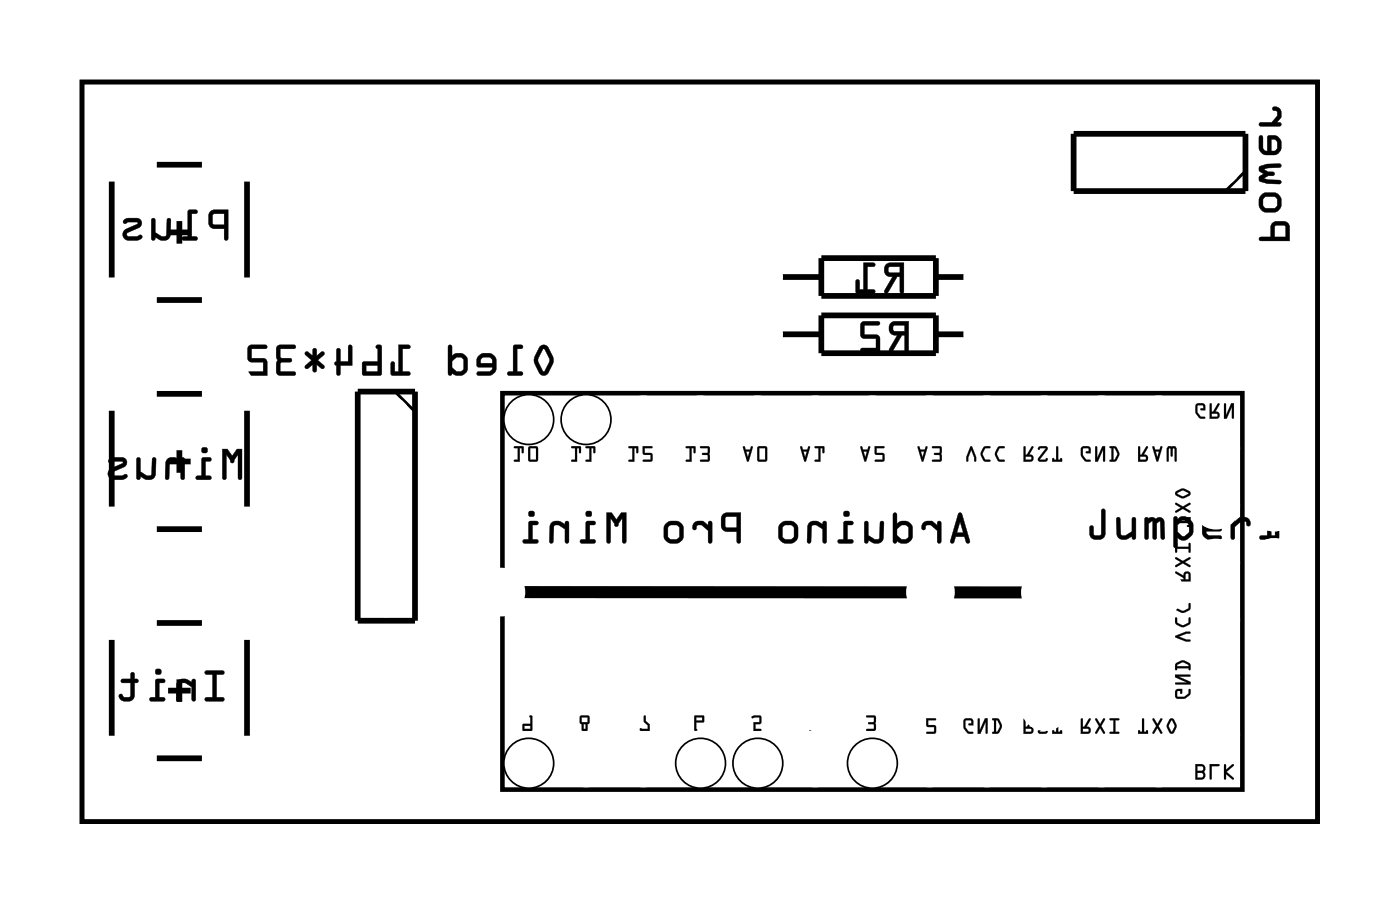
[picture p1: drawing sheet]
<svg xmlns="http://www.w3.org/2000/svg" width="62mm" height="40mm" viewBox="0 0 62 40" stroke-linecap="round" stroke-linejoin="round" font-family="sans-serif">
<path d="M3.6 3.6h54.8v32.8h-54.8zM22.3 17.4h32.8v17.6h-32.8z" fill="none" stroke="#000" stroke-width=".2"/>
<g fill="#000">
<path d="M28.6 31.7v.3l.2 .1v.3h-.4v-.1h.3v-.1l-.1-.2zM33.3 31.8h.5l-.1 .3h-.2v.2h.2v.1h-.3v-.4h.3v-.2h-.3zM35.9 31.9h.3v-.2v.6v-.3h-.2v.4h-.1zM38.4 31.7l.4 .1v.6h-.4l.4-.1-.1-.2h-.2l.2-.1 .1-.2h-.4zM41.1 31.8l.4 .1h-.3v.2l.3 .1v.3h-.4l.3-.1v-.2h-.3z"/>
<path d="M9.3 9.4l-.1 .2 .1 .4 .1 .1h.5v.5l.2 .1v-1.4zM9.5 9.5h.4v.5l-.4-.1zM8.4 9.3l-.1 1.2h-.2v.1l.6 .1v-.2h-.2v-1h.2l.1-.1zM6.7 9.7v.9h.2v-.1a.38 .38 0 0 0 .4 .2 .38 .38 0 0 0 .3-.3v-.7h-.2v.7l-.1 .1-.4-.2v-.6zM5.5 9.8a.12 .12 0 0 0 .1 .1 .12 .12 0 0 0 .1-.1l.4 .1-.5 .2a.27 .27 0 0 0-.2 .4 .27 .27 0 0 0 .3 .2l.6-.1v-.2l-.2 .1-.5-.1 .1-.1 .5-.2a.22 .22 0 0 0 .1-.3 .22 .22 0 0 0-.2-.1h-.4z"/>
<path d="M9.3 9.4l-.1 .2 .1 .4 .1 .1h.5v.5a.1 .1 0 0 0 .1 .1 .1 .1 0 0 0 .1-.1v-1.3h-.6zM9.3 9.4l.8-.1v1.3h-.1v-.5h-.6l-.1-.1zM9.5 9.5h.4v.5l-.4-.1zM9.4 9.5v.4l.6 .1v-.5zM8.3 9.3v1.2h-.1a.1 .1 0 0 0-.1 .1 .1 .1 0 0 0 .1 .1h.5a.1 .1 0 0 0 .1-.1 .1 .1 0 0 0-.1-.1h-.2v-1h.2a.1 .1 0 0 0 .1-.1 .1 .1 0 0 0-.1-.1zM8.4 9.3l.3 .1v.1h-.2v1h.2v.1h-.6v-.1h.2zM6.7 9.7v.9a.1 .1 0 0 0 .1 .1 .11 .11 0 0 0 .1-.2 .39 .39 0 0 0 .7-.1v-.6a.09 .09 0 0 0-.1-.1 .09 .09 0 0 0-.1 .1v.6l-.2 .1-.3-.2v-.6zM6.7 9.7h.2v.6l.4 .2 .1-.1v-.7h.1l.1 .7a.32 .32 0 0 1-.5 .2l-.2-.1-.1 .1h-.1zM5.5 9.8a.12 .12 0 0 0 0 .1 .12 .12 0 0 0 .2 0h.4l-.5 .2a.28 .28 0 0 0-.2 .4 .28 .28 0 0 0 .3 .2l.6-.1a.12 .12 0 0 0-.1-.2 .12 .12 0 0 0-.1 .1h-.4l-.1-.1 .7-.4v-.2l-.1-.1a.71 .71 0 0 0-.7 .1zM5.5 9.8l.2-.1h.4a.22 .22 0 0 1 .2 .2 .22 .22 0 0 1-.1 .2l-.5 .2-.1 .1 .5 .1 .2-.1v.2l-.3 .1-.4-.1-.1-.1v-.2l.6-.4-.4-.1a.11 .11 0 0 1-.2 .1 .09 .09 0 0 1 0-.1z"/>
<path d="M22.8 19.8v.1h.2v.5h-.2l.3 .1v-.6l.1 .2v-.3zM22.8 19.8h.4v.3l-.1-.2h-.1l.1 .6-.3-.1h.2v-.5zM23.4 19.8v.6l.4 .1 .1-.7zM23.5 19.8h.4l-.1 .7-.4-.1zM23.5 19.9h.3v.5h-.3zM23.5 19.9v.5h.3v-.5z"/>
<path d="M22.8 19.8l.2 .1v.5h-.2l.3 .1v-.6l.1 .2v-.3zM23.4 19.8v.6l.4 .1 .1-.7zM23.5 19.9h.3v.5h-.3z"/>
<path d="M23.9 15.4l-.2 .6 .2 .5a.23 .23 0 0 0 .4 0l.2-.6-.2-.5-.2-.1zM24.1 15.5l.3 .5-.3 .5-.2-.5zM22.8 15.3v1.2h-.2l-.1 .1h.6l.1-.1h-.3v-1h.2l.1-.2zM21.2 15.8l-.1 .2 .1 .3h.6l-.1 .2h-.5v.1h.6l.2-.3v-.5l-.3-.1h-.3zM21.4 15.9l.3-.1 .1 .3h-.5zM19.9 15.3v1.3h.1v-.1l.2 .1h.3l.2-.2v-.6l-.3-.1-.4 .1v-.5zM20.1 16l.2-.2 .2 .1v.5l-.2 .1-.2-.2zM17.7 15.3v1.2h-.2v-.4l-.1-.1-.1 .6h.8v-.1h-.2v-1h.2l.1-.2zM16.7 15.3l.1 .7-.7 .1v.5h.8v-1.2v-.1zM16.2 16.2h.6v.3h-.6zM14.9 15.5v.5l-.1 .1 .2 .6 .1-.1v-.4h.5v-.8v-.1h-.2v.7h-.3v-.5zM13.5 15.6v.1l.3 .3-.3 .2v.1l.1 .1 .3-.2v.3h.1v-.3l.3 .2 .1-.1v-.1l-.3-.2 .3-.3v-.1h-.1l-.3 .2v-.3v-.1l-.1 .1v.3l-.3-.2zM12.3 15.3v1.2l.1 .2 .7-.1v-.1h-.7l.1-.4h.4v-.1v-.1h-.4l-.1-.4h.6l.1-.2zM11 15.3v.6l.2 .2h.5v.4h-.6l-.1 .1 .8 .1v-.8h-.6v-.4h.6v-.2z"/>
<path d="M23.9 15.4l-.2 .6 .2 .5a.24 .24 0 0 0 .4 0l.2-.4v-.2l-.2-.5-.2-.1zM24 15.4a.23 .23 0 0 1 .3 0l.2 .6-.2 .5a.24 .24 0 0 1-.4 0l-.2-.5zM24.1 15.5l.3 .5-.3 .5-.2-.5zM24.1 15.5l-.3 .5 .3 .5 .3-.5-.2-.5zM22.8 15.3v1.2h-.2a.1 .1 0 0 0-.1 .1 .1 .1 0 0 0 .1 .1h.5a.1 .1 0 0 0 .1-.1 .1 .1 0 0 0-.1-.1h-.2v-1h.2a.1 .1 0 0 0 .1-.1 .1 .1 0 0 0-.1-.1zM22.8 15.3h.4l-.1 .2h-.2v1h.3l-.1 .1h-.6l.1-.1h.2zM21.2 15.8l-.1 .2 .1 .3h.6l-.1 .2h-.5a.1 .1 0 0 0-.1 .1 .1 .1 0 0 0 .1 .1h.5l.2-.1 .1-.1v-.5l-.2-.3h-.4zM21.2 15.8l.2-.1h.3l.2 .1 .1 .5-.2 .3h-.6v-.1h.5l.1-.2-.6-.1-.1-.2zM21.4 15.9h.3l.1 .2h-.5zM21.4 15.9l-.1 .2h.5l-.1-.3zM19.9 15.3v1.3a.1 .1 0 0 0 .1 .1 .1 .1 0 0 0 0-.2l.3 .2 .3-.2 .1-.2v-.4l-.3-.2-.4 .1v-.5zM19.9 15.3h.1v.5l.4-.1 .3 .1v.6l-.2 .2h-.3l-.2-.1v.1h-.1zM20.1 16l.2-.1h.2v.5l-.3 .1-.1-.2zM20.1 16v.3l.2 .2 .2-.1v-.5l-.3-.1zM17.7 15.3v1.2h-.2v-.4a.1 .1 0 0 0-.1-.1 .1 .1 0 0 0-.1 .1v.5l.8 .1a.1 .1 0 0 0 .1-.1 .1 .1 0 0 0-.1-.1h-.2v-1h.2a.1 .1 0 0 0 .1-.1 .1 .1 0 0 0-.1-.1zM17.7 15.3h.5l-.1 .2h-.3v1h.3v.1h-.8l.1-.6 .1 .1v.4h.2zM16.7 15.3l.1 .7-.7 .1v.6l.8-.1v-1.2v-.1zM16.7 15.3l.2 .1v1.2h-.8v-.5l.7-.1zM16.2 16.2h.6v.3h-.6zM16.2 16.2v.3h.6v-.3zM14.9 15.5v.5a.09 .09 0 0 0-.1 .1 .09 .09 0 0 0 .1 .1v.4a.1 .1 0 0 0 .1 .1 .1 .1 0 0 0 .1-.1v-.4h.5v-.8a.1 .1 0 0 0-.1-.1 .1 .1 0 0 0-.1 .1v.6h-.3v-.5zM15 15.5h.1v.5h.4v-.7h.1v.1v.8h-.5v.4h-.1l-.2-.5 .1-.1zM13.5 15.6v.1l.3 .3-.3 .2a.09 .09 0 0 0 0 .1 .1 .1 0 0 0 .2 0l.2-.1v.2a.1 .1 0 0 0 .1 .1 .1 .1 0 0 0 .1-.1l-.1-.2 .2 .1a.1 .1 0 0 0 .2 0 .1 .1 0 0 0 0-.1l-.3-.2 .3-.3a.09 .09 0 0 0 0-.1 .1 .1 0 0 0-.2 0l-.2 .2 .1-.3a.1 .1 0 0 0-.1-.1 .1 .1 0 0 0-.1 .1v.3l-.3-.2zM13.6 15.6l.3 .2v-.3h.1v.3l.4-.2v.1l-.3 .3 .3 .2v.1l-.4-.2v.4l-.1-.1v-.3l-.3 .2v-.1l.2-.2-.2-.3zM12.3 15.3v1.2l.1 .2h.6a.1 .1 0 0 0 .1-.1 .1 .1 0 0 0-.1-.1h-.6l.1-.4h.4a.1 .1 0 0 0 .1-.1 .1 .1 0 0 0-.1-.1h-.4l-.1-.4h.6a.1 .1 0 0 0 .1-.1 .1 .1 0 0 0-.1-.1zM12.3 15.3h.8l-.1 .2h-.6v.4h.5v.1l-.5 .1v.4h.7v.1h-.7l-.1-.1zM11 15.3v.7l.7 .1v.4h-.6a.1 .1 0 0 0-.1 .1 .1 .1 0 0 0 .1 .1h.8l-.1-.8h-.6v-.4h.6a.1 .1 0 0 0 .1-.1 .1 .1 0 0 0-.1-.1zM11 15.3h.8v.2h-.7v.4h.7v.8l-.8-.1 .1-.1h.6v-.4h-.5l-.2-.2z"/>
<path d="M25.3 19.8l.1 .1h.1v.5h-.2l.3 .1v-.6h.1v.2l.1-.3zM25.3 19.8h.5l-.1 .3v-.2h-.1v.6l-.3-.1h.2v-.5zM26 19.8v.1h.1v.5h-.1l.2 .1v-.6h.1l.1 .2v-.3zM26 19.8h.4v.3l-.1-.2h-.1v.6l-.2-.1h.1v-.5z"/>
<path d="M25.3 19.8l.2 .1v.5h-.2l.3 .1v-.6h.1v.2l.1-.3zM26 19.8l.1 .1v.5h-.1l.2 .1v-.6h.1l.1 .2v-.3z"/>
<path d="M27.9 19.8v.1h.1v.5h-.1l.2 .1v-.6h.1l.1 .2v-.3zM27.9 19.8h.4v.3l-.1-.2h-.1v.6l-.2-.1h.1v-.5zM28.5 19.8v.3l.4 .1v.2h-.4l.4 .1v-.4h-.3v-.2l.3-.1zM28.5 19.8h.4l-.3 .1v.2h.3v.4l-.4-.1h.4v-.2l-.4-.1z"/>
<path d="M27.9 19.8l.1 .1v.5h-.1l.2 .1v-.6h.1l.1 .2v-.3zM28.5 19.8v.3l.4 .1v.2h-.4l.4 .1v-.4h-.3v-.2l.3-.1z"/>
<path d="M30.4 19.8v.1h.2v.5h-.2l.3 .1v-.6h.1v.2v-.3zM30.4 19.8h.4v.3v-.2h-.1v.6l-.3-.1h.2v-.5zM31.1 19.8v.1h.3v.2h-.3l.3 .1v.2h-.4l.4 .1 .1-.7zM31.1 19.8h.4l-.1 .7-.3-.1h.3v-.2l-.3-.1h.3v-.2h-.3z"/>
<path d="M30.4 19.8l.2 .1v.5h-.2l.3 .1v-.6h.1v.2v-.3zM31.1 19.8v.1h.3v.2h-.3l.3 .1v.2h-.4l.4 .1 .1-.7z"/>
<path d="M33 19.8l.2 .7 .2-.7h-.1v.1h-.2zM33 19.8l.1 .1h.2v-.1h.1l-.2 .7zM33.1 20h.1v.3zM33.1 20l.1 .3v-.3zM33.6 19.8v.6l.4 .1v-.7zM33.6 19.8h.4v.7l-.4-.1zM33.7 19.9h.2v.5h-.2zM33.7 19.9v.5h.2v-.5z"/>
<path d="M33 19.8l.2 .7 .2-.7h-.1v.1h-.2zM33.1 20h.1v.3zM33.6 19.8v.6l.4 .1v-.7zM33.7 19.9h.2v.5h-.2z"/>
<path d="M35.5 19.8l.2 .7 .2-.7-.1 .1h-.2zM35.5 19.8l.1 .1h.2l.1-.1-.2 .7zM35.6 20h.2l-.1 .3zM35.6 20l.1 .3 .1-.3zM36.1 19.8v.1h.2v.5h-.2l.3 .1v-.6h.1v.2l.1-.3zM36.1 19.8h.5l-.1 .3v-.2h-.1v.6l-.3-.1h.2v-.5z"/>
<path d="M35.5 19.8l.2 .7 .2-.7-.1 .1h-.2zM35.6 20h.2l-.1 .3zM36.1 19.8l.2 .1v.5h-.2l.3 .1v-.6h.1v.2l.1-.3z"/>
<path d="M38.2 19.8l.2 .7 .2-.7h-.1v.1h-.2zM38.2 19.8l.1 .1h.2v-.1h.1l-.2 .7zM38.3 20h.1v.3zM38.3 20l.1 .3 .1-.3zM38.8 19.8v.3l.3 .1v.2h-.3l.4 .1v-.4h-.3v-.2l.3-.1zM38.8 19.8h.4l-.3 .1v.2h.3v.4l-.4-.1h.3v-.2l-.3-.1z"/>
<path d="M38.2 19.8l.2 .7 .2-.7h-.1v.1h-.2zM38.3 20h.1v.3zM38.8 19.8v.3l.3 .1v.2h-.3l.4 .1v-.4h-.3v-.2l.3-.1z"/>
<path d="M39.3 11.7a.32 .32 0 0 0-.1 .4 .32 .32 0 0 0 .4 .2l-.4 .7h.1l.5-.7h.1v.6l.1 .1 .1-1.3zM39.4 11.9l.5-.1v.3h-.5zM38.3 11.7v1.1h-.2v-.4h-.1v.6h.8v-.2h-.3v-1h.3v-.1z"/>
<path d="M39.3 11.7a.32 .32 0 0 0-.1 .4 .32 .32 0 0 0 .4 .2l-.4 .6a.1 .1 0 0 0 .1 .1 .1 .1 0 0 0 .1 0l.4-.7h.1v.6a.1 .1 0 0 0 .1 .1 .1 .1 0 0 0 .1-.1v-1.3h-.6zM39.3 11.7h.8l-.1 1.3-.1-.1v-.6h-.1l-.4 .7h-.2l.4-.7a.31 .31 0 0 1-.4-.2 .31 .31 0 0 1 .1-.4zM39.4 11.9l.5-.1v.3h-.4zM39.4 11.8v.3h.5v-.3zM38.3 11.6v1.2h-.2v-.3a.1 .1 0 0 0-.1-.1 .1 .1 0 0 0-.1 .1l.1 .5h.7a.1 .1 0 0 0 .1-.1 .1 .1 0 0 0-.1-.1h-.2v-1h.2a.1 .1 0 0 0 .1-.1 .1 .1 0 0 0-.1-.1zM38.3 11.7h.5v.1h-.3v1l.3 .1v.1h-.8v-.6h.1v.4h.2z"/>
<path d="M39.5 14.3a.32 .32 0 0 0-.1 .4 .32 .32 0 0 0 .4 .2l-.4 .7h.2l.4-.7h.1v.6l.1 .1 .1-1.4zM39.6 14.4h.5v.3h-.4zM38.2 14.3v.6l.1 .1h.6v.4h-.7v.2h.8v-.7l-.7-.1v-.4h.6l.1-.1z"/>
<path d="M39.5 14.3a.32 .32 0 0 0-.1 .4 .32 .32 0 0 0 .4 .2l-.4 .6a.1 .1 0 0 0 .1 .1 .1 .1 0 0 0 .1 0l.4-.7h.1v.6a.1 .1 0 0 0 .1 .1 .1 .1 0 0 0 .1-.1v-1.3h-.6zM39.5 14.3l.8-.1-.1 1.4-.1-.1v-.6h-.1l-.4 .7-.2-.1 .4-.6a.31 .31 0 0 1-.3-.2 .31 .31 0 0 1 0-.4zM39.6 14.5l.5-.1v.3h-.4zM39.6 14.4l.1 .3h.4v-.3zM38.2 14.3v.7h.7v.4h-.7a.1 .1 0 0 0-.1 .1 .1 .1 0 0 0 .1 .1h.8v-.7l-.7-.1v-.4h.6a.1 .1 0 0 0 .1-.1 .1 .1 0 0 0-.1-.1zM38.2 14.3h.8l-.1 .1h-.6v.4l.7 .1v.7l-.8-.1v-.1h.7v-.4h-.6l-.1-.1z"/>
<path d="M40.7 19.8l.2 .7 .2-.7-.1 .1h-.2zM40.7 19.8l.1 .1h.2l.1-.1-.2 .7zM40.8 20h.2l-.1 .3zM40.8 20l.1 .3 .1-.3zM41.3 19.8l.1 .1h.3v.2h-.3l.3 .1v.2h-.4l.4 .1 .1-.7zM41.3 19.8h.5l-.1 .7-.4-.1h.4v-.2l-.3-.1h.3v-.2h-.3z"/>
<path d="M40.7 19.8l.2 .7 .2-.7-.1 .1h-.2zM40.8 20h.2l-.1 .3zM41.3 19.8l.1 .1h.3v.2h-.3l.3 .1v.2h-.4l.4 .1 .1-.7z"/>
<path d="M45.4 19.8v.7h.3a.16 .16 0 0 0 .1-.2 .16 .16 0 0 0-.2-.1l.2-.4-.3 .4v-.4zM45.4 19.8h.1v.4l.3-.4-.2 .4a.16 .16 0 0 1 .2 .1 .16 .16 0 0 1-.1 .2h-.3zM45.5 20.2l.2 .1v.1h-.2zM45.5 20.2v.2h.2v-.2zM46.1 19.8v.1h.3l-.4 .5 .4 .1v-.2l-.3 .1 .4-.6zM46.1 19.8h.4l-.4 .6 .3-.1v.2l-.4-.1 .4-.5h-.3zM46.8 19.8v.6l-.1-.1v.2h.4v-.2l-.2 .1v-.6zM46.9 19.8v.6l.2-.1v.2h-.4v-.2l.1 .1z"/>
<path d="M45.4 19.8v.7h.3a.16 .16 0 0 0 .1-.2 .16 .16 0 0 0-.2-.1l.2-.4-.3 .4v-.4zM45.5 20.2l.2 .1v.1h-.2zM46.1 19.8v.1h.3l-.4 .5 .4 .1v-.2l-.3 .1 .4-.6zM46.9 19.8l-.1 .6-.1-.1v.2h.4v-.2l-.2 .1v-.6z"/>
<path d="M48 19.8v.5l.1 .2h.2l.1-.1h-.2l-.2-.2v-.3h.3v.1l-.1 .1h.2v-.2l-.2-.1zM48 19.8h.2l.2 .1v.2h-.2l.1-.1v-.1h-.3v.3l.3 .3h-.2l-.1-.2zM48.6 19.8v.7h.1l.2-.6v.5l.1 .1v-.7h-.1l-.2 .5v-.5zM48.6 19.8h.1v.5l.2-.5h.1v.7l-.1-.6-.2 .6h-.1zM49.2 19.8l.1 .1v.5h-.1l.3 .1 .1-.4-.1-.3zM49.2 19.8h.3l.1 .2v.2l-.2 .3-.2-.1h.1v-.5zM49.4 19.9l.1 .2-.1 .3zM49.4 19.9v.5l.2-.3z"/>
<path d="M48 19.8l-.1 .1a.43 .43 0 0 0 .4 .6l.1-.1h-.2l-.2-.2v-.3h.3v.1l-.1 .1h.2v-.2l-.2-.1zM48.6 19.8v.7h.1l.2-.6 .1 .6v-.7h-.1l-.2 .5v-.5zM49.2 19.8l.1 .1v.5h-.1l.3 .1a.4 .4 0 0 0 0-.6zM49.4 19.9l.2 .2-.2 .3z"/>
<path d="M50.5 19.8v.7h.3a.16 .16 0 0 0 .1-.2 .16 .16 0 0 0-.2-.1l.2-.4h-.1l-.2 .4v-.4zM50.5 19.8h.1v.4l.3-.4-.2 .4a.16 .16 0 0 1 .2 .1 .16 .16 0 0 1-.1 .2h-.3zM50.6 20.2l.2 .1v.1h-.2zM50.6 20.2v.2h.2v-.2zM51.1 19.8l.2 .7 .2-.7-.1 .1h-.2zM51.1 19.8l.1 .1h.2l.1-.1-.2 .7zM51.3 20h.1l-.1 .3zM51.3 20v.3l.1-.3zM51.8 19.8l-.1 .6h.1v-.5h.1l.1 .4 .1-.4v.5l.1 .1v-.6l-.1-.1zM51.8 19.8h.3l.1 .1v.6l-.1-.6-.1 .3-.1-.3h-.1v.5z"/>
<path d="M50.5 19.8v.7h.3a.16 .16 0 0 0 .1-.2 .16 .16 0 0 0-.2-.1l.2-.4h-.1l-.2 .4v-.4zM50.6 20.2l.2 .1v.1h-.2zM51.1 19.8l.2 .7 .2-.7-.1 .1h-.2zM51.3 20h.1l-.1 .3zM51.8 19.8l-.1 .6h.1v-.5h.1l.1 .3 .1-.3 .1 .6v-.6l-.1-.1z"/>
<path d="M53 17.9v.5l.2 .2h.2v-.1h-.1l-.2-.2v-.3h.2l.1 .1-.2 .1h.3l-.1-.2-.1-.1zM53.1 17.9h.2l.1 .1 .1 .2h-.3l.2-.1-.1-.1h-.2v.3l.3 .3h-.2l-.1-.2zM53.7 17.9l-.1 .7h.4a.16 .16 0 0 0 .1-.2 .16 .16 0 0 0-.2-.1l.2-.4h-.1l-.3 .4v-.4zM53.7 17.9v.4l.4-.4-.2 .4a.16 .16 0 0 1 .2 .1 .16 .16 0 0 1-.1 .2h-.4zM53.7 18.3h.3v.1l-.3 .1zM53.7 18.3v.2h.3v-.2zM54.3 17.9v.7h.1l.2-.6v.5l.1 .1v-.7h-.1l-.2 .5v-.5zM54.3 17.9h.1v.5l.2-.5h.1v.7l-.1-.6-.2 .6h-.1z"/>
<path d="M53.1 17.9l-.1 .1a.43 .43 0 0 0 .4 .6v-.1h-.1l-.2-.2v-.3h.2l.1 .1-.2 .1h.3l-.1-.2-.1-.1zM53.7 17.9l-.1 .7h.4a.16 .16 0 0 0 .1-.2 .16 .16 0 0 0-.2-.1l.2-.4h-.1l-.3 .4v-.4zM53.7 18.3h.3v.1l-.3 .1zM54.3 17.9v.7h.1l.2-.6 .1 .6v-.7h-.1l-.2 .5v-.5z"/>
<path d="M56.4 9.9v.6h-.5v.2h1.3l-.1-.8-.2-.1zM56.6 10h.4v.5h-.5zM55.8 9a.5 .5 0 0 0 1 0 .5 .5 0 0 0-1 0zM56.1 8.8l.5-.1v.2v.3h-.1h-.4l-.1-.1zM55.9 7.4l-.1 .2 .2 .1-.2 .1 .1 .2a.95 .95 0 0 0 .8 .2l.1-.1v-.1l-.8-.1 .5-.2-.5-.2 .8-.1v-.1h-.1a.95 .95 0 0 0-.8 .1zM55.9 6l-.1 .6 .2 .2 .6 .1 .2-.2v-.4l-.2-.3-.4 .1v.6l-.2-.1v-.5zM56.4 6.2l.2 .1v.3l-.1 .1h-.1zM56.5 4.8v.1l.1 .1v.1l-.2 .3h-.5v.2h.9v-.1l-.2-.1 .2-.2a.33 .33 0 0 0 0-.3 .33 .33 0 0 0-.3-.2z"/>
<path d="M56.4 9.9v.6h-.5a.1 .1 0 0 0-.1 .1 .1 .1 0 0 0 .1 .1h1.3v-.6l-.1-.2-.2-.1zM56.4 9.9l.2-.1 .5 .1 .1 .8h-1.3v-.2h.5zM56.6 10h.4v.5h-.5zM56.5 10v.5h.5v-.5zM55.8 8.9a.51 .51 0 0 0 1 0 .51 .51 0 0 0-1 0zM55.8 9a.5 .5 0 0 1 1 0 .5 .5 0 0 1-1 0zM56.1 8.8h.5v.3v.1h-.5l-.1-.1zM56.1 8.7l-.1 .4 .1 .1h.4h.1l.1-.3-.1-.2zM55.8 7.4v.2l.2 .1-.2 .1 .1 .2 .8 .2a.1 .1 0 0 0 .1-.1 .1 .1 0 0 0-.1-.1l-.7-.1 .4-.1a.1 .1 0 0 0 .1-.1 .1 .1 0 0 0-.1-.1l-.4-.1 .7-.1a.1 .1 0 0 0 .1-.1 .1 .1 0 0 0-.1-.1l-.5 .1zM55.9 7.4l.3-.1h.6l-.1 .1-.7 .1 .5 .2-.5 .2 .7 .1 .1 .1h-.6h-.3v-.3l.2-.1-.2-.1zM55.9 6l-.1 .6 .2 .3h.6l.2-.2v-.4l-.2-.3-.4 .1v.6l-.2-.1v-.5zM55.9 6l.1 .1v.5l.2 .1v-.6l.4-.1 .2 .3v.4l-.2 .2-.6-.1-.2-.2zM56.4 6.2l.2 .1v.3l-.1 .1h-.1zM56.4 6.2v.5h.1l.2-.1-.1-.3zM56.4 4.8v.1h.2v.2l-.2 .3h-.5a.1 .1 0 0 0-.1 .1 .1 .1 0 0 0 .1 .1h.8a.1 .1 0 0 0 .1-.1 .1 .1 0 0 0-.1-.1h-.1l.2-.2a.33 .33 0 0 0 0-.3 .33 .33 0 0 0-.3-.2zM56.5 4.8v-.1a.33 .33 0 0 1 .3 .5l-.2 .2 .2 .1v.1h-.9v-.2h.5l.3-.3v-.1l-.2-.1z"/>
<path d="M3.6 3.6v32.8h54.8v-32.8zM3.6 3.6h54.8v32.8h-54.8z"/>
<path d="M9.1 29.8v.1h.3v1h-.3v.1l.8 .1v-.2h-.3v-1h.3v-.1zM7.9 30.2l-.1 .2v.7l.2-.1v-.6l.1-.1 .4 .2v.5l.2 .1v-1h-.2v.2l-.3-.2zM6.9 30.1v.8h-.2l-.1 .1 .7 .1v-.2h-.2v-.6h.2v-.1zM6.9 29.8a.15 .15 0 0 0 .3 0 .15 .15 0 0 0-.3 0zM5.4 30.1v.2h.4v.5l-.3 .1-.1-.1h-.1a.35 .35 0 0 0 .3 .3 .35 .35 0 0 0 .4-.3v-.5l.1-.1-.1-.1-.1-.3-.1 .1v.2z"/>
<path d="M9.1 29.8v.1h.3v1h-.2a.1 .1 0 0 0-.1 .1 .1 .1 0 0 0 .1 .1h.7a.1 .1 0 0 0 .1-.1 .1 .1 0 0 0-.1-.1h-.3v-1h.3a.1 .1 0 0 0 .1-.1 .1 .1 0 0 0-.1-.1zM9.1 29.8h.8v.1h-.3v1h.3v.2l-.8-.1v-.1h.3v-1h-.3zM7.9 30.2l-.1 .8a.09 .09 0 0 0 .1 .1 .09 .09 0 0 0 .1-.1v-.6l.2-.1 .3 .2v.5a.1 .1 0 0 0 .1 .1 .1 .1 0 0 0 .1-.1v-.8a.1 .1 0 0 0-.1-.1 .11 .11 0 0 0-.1 .2l-.3-.2zM7.9 30.2l.3-.1 .3 .2v-.2h.1v1l-.1-.1v-.5l-.3-.2h-.2v.7l-.2 .1v-.7zM6.9 30.1v.8h-.2a.1 .1 0 0 0-.1 .1 .1 .1 0 0 0 .1 .1h.5a.1 .1 0 0 0 .1-.1 .1 .1 0 0 0-.1-.1h-.1v-.6h.1a.1 .1 0 0 0 .1-.1 .1 .1 0 0 0-.1-.1zM6.9 30.1l.4 .1v.1h-.2v.6l.2 .1v.1l-.7-.1 .1-.1h.2zM6.9 29.8a.15 .15 0 0 0 .3 0 .15 .15 0 0 0-.3 0zM6.9 29.8a.13 .13 0 0 1 .2 0 .13 .13 0 0 1-.2 0zM5.4 30.1v.2h.4v.5l-.3 .1-.1-.1h-.1a.21 .21 0 0 0 0 .2 .21 .21 0 0 0 .2 .1h.3l.2-.2v-.6h.1a.1 .1 0 0 0 0-.1 .1 .1 0 0 0 0-.1h-.1v-.2a.1 .1 0 0 0-.1-.1 .1 .1 0 0 0-.1 .1v.2zM5.4 30.1h.4v-.2l.1-.1 .1 .3 .1 .1-.1 .1v.5a.37 .37 0 0 1-.4 .3 .37 .37 0 0 1-.3-.2l.1-.1 .1 .1h.2l.1-.1v-.5h-.4z"/>
<path d="M9.9 19.9v1.4l.1-.1v-1l.2 .2a.1 .1 0 0 0 .1 .1 .1 .1 0 0 0 .1-.1l.2-.2v1l.1 .1v-1.4h-.2l-.2 .3-.2-.3zM9 20.3l-.1 .8h-.2v.1l.6 .1 .1-.2h-.3v-.6h.2l.1-.2zM8.9 20a.15 .15 0 0 0 .3 0 .15 .15 0 0 0-.3 0zM7.4 20.4l-.1 .1v.7h.2v-.7h.1l.4 .1v.6h.2v-.9h-.2v.1l-.3-.1zM6.1 20.3v.9h.1v-.1a.38 .38 0 0 0 .4 .2 .38 .38 0 0 0 .3-.3v-.7h-.1l-.1 .7-.1 .1-.4-.2v-.6zM4.8 20.4a.12 .12 0 0 0 .1 .1 .12 .12 0 0 0 .1 0h.5l-.6 .3a.27 .27 0 0 0-.1 .3 .27 .27 0 0 0 .3 .2l.5-.1v-.2l-.2 .1-.4-.1v-.1l.5-.2a.22 .22 0 0 0 .1-.2 .22 .22 0 0 0-.2-.2h-.4z"/>
<path d="M9.9 19.9v1.3a.1 .1 0 0 0 .1 .1 .1 .1 0 0 0 0-.1v-1l.2 .2a.1 .1 0 0 0 .1 .1 .1 .1 0 0 0 .1-.1l.2-.2-.1 1a.1 .1 0 0 0 .1 .1 .1 .1 0 0 0 .1-.1v-1.3h-.2l-.2 .3-.2-.3zM9.9 19.9h.2l.2 .3 .2-.3h.2v1.4l-.1-.1v-1.1l-.3 .4-.3-.4v1.1v.1l-.1-.1zM9 20.3l-.1 .8h-.1a.1 .1 0 0 0-.1 .1 .1 .1 0 0 0 .1 .1h.5a.1 .1 0 0 0 .1-.1 .1 .1 0 0 0-.1-.1h-.2v-.6h.2a.1 .1 0 0 0 .1-.1 .1 .1 0 0 0-.1-.1zM9 20.3h.4l-.1 .1h-.2v.7h.2v.2l-.6-.1v-.1h.2zM8.9 20a.15 .15 0 0 0 .3 0 .15 .15 0 0 0-.3 0zM8.9 20a.15 .15 0 0 1 .3 0 .15 .15 0 0 1-.3 0zM7.4 20.3l-.1 .9a.09 .09 0 0 0 .1 .1 .09 .09 0 0 0 .1-.1v-.7h.2l.3 .1v.6a.1 .1 0 0 0 .1 .1 .1 .1 0 0 0 .1-.1v-.8a.1 .1 0 0 0-.1-.1 .1 .1 0 0 0-.1 .1l-.3-.1zM7.4 20.4l.3-.1 .3 .1v-.1h.2v.9h-.2v-.6l-.3-.2-.2 .1v.7h-.1l-.1-.7zM6.1 20.3l-.1 .9a.11 .11 0 0 0 .2 .1 .1 .1 0 0 0 0-.2 .39 .39 0 0 0 .7-.1v-.6a.09 .09 0 0 0-.1-.1 .09 .09 0 0 0-.1 .1v.6l-.2 .1-.3-.2v-.6zM6.1 20.3h.1v.6l.4 .2 .1-.1 .1-.7h.1v.7a.32 .32 0 0 1-.5 .2l-.2-.1v.2l-.1-.1zM4.8 20.4a.12 .12 0 0 0 .1 .1 .12 .12 0 0 0 .1 0h.4l-.5 .3a.28 .28 0 0 0-.1 .3 .28 .28 0 0 0 .3 .2l.5-.1a.12 .12 0 0 0 0-.1 .12 .12 0 0 0-.2 0h-.4v-.1l.6-.4v-.2l-.1-.1a.71 .71 0 0 0-.7 .1zM4.8 20.4l.2-.1h.4a.22 .22 0 0 1 .2 .2 .22 .22 0 0 1-.1 .2l-.5 .2v.1l.4 .1 .2-.1v.2l-.2 .1-.4-.1-.2-.1v-.2l.7-.4h-.5a.09 .09 0 0 1-.1 0 .09 .09 0 0 1-.1-.1z"/>
<path d="M23.5 31.7v.4h-.3v.3h.4v-.6zM23.5 31.7l.1 .1v.6h-.4v-.3h.3zM23.3 32.2h.2v.1h-.2zM23.3 32.2v.1h.2v-.1z"/>
<path d="M23.5 31.7v.4h-.3v.3h.4v-.6zM23.3 32.2h.2v.1h-.2z"/>
<path d="M25.7 31.7l.1 .7h.2l.1-.6zM25.7 31.8h.4l-.1 .6h-.2zM25.8 31.8h.3v.2h-.3zM25.8 31.8v.2h.3v-.2zM25.9 32.1h.1v.2h-.1zM25.9 32.1v.2h.1v-.2z"/>
<path d="M25.7 31.7l.1 .7h.2l.1-.6zM25.8 31.8h.3v.2h-.3zM25.9 32.1h.1v.2h-.1z"/>
<path d="M28.6 31.7v.3l.1 .2v.1h-.3v.1h.4v-.3l-.2-.1v-.3zM28.6 31.7v.3l.2 .1v.3h-.4v-.1h.3v-.1l-.1-.2z"/>
<path d="M30.8 31.7v.7h.1v-.4h.3v-.2zM30.8 31.7l.4 .1v.2h-.3v.4h-.1zM30.9 31.8h.2v.1h-.2zM30.9 31.8v.2h.2v-.2z"/>
<path d="M30.8 31.7v.7h.1v-.4h.3v-.2zM30.9 31.8h.2v.1h-.2z"/>
<path d="M33.3 31.8l.1 .1 .3-.1v.2h-.3v.4h.3v-.1h-.2v-.2h.2l.1-.3zM33.3 31.8h.5l-.1 .3h-.2v.2h.2v.1h-.3v-.4h.3v-.2h-.3z"/>
<path d="M35.9 31.9v.5h.1v-.4h.2v.3v-.6v.2zM35.9 31.9l.3 .1v-.3v.6v-.3h-.2v.4h-.1z"/>
<path d="M38.4 31.7v.1h.4l-.1 .2-.2 .1h.2l.1 .2-.4 .1h.4v-.6zM38.4 31.7l.4 .1v.6h-.4l.4-.1-.1-.2h-.2l.2-.1 .1-.2h-.4z"/>
<path d="M41.1 31.8v.4h.3v.2l-.3 .1h.4v-.3l-.3-.1v-.2h.3zM41.1 31.8l.4 .1h-.3v.3h.3v.3h-.4h.3v-.3h-.3z"/>
<path d="M42.8 31.9v.4l.1 .2h.2h.1l-.2-.1-.2-.1v-.3l.2-.1 .1 .2h-.2l.3 .1v-.3l-.2-.1zM42.8 31.9h.2h.2v.3l-.2-.1h.1v-.2l-.3 .1v.3l.3 .2h-.2l-.1-.2zM43.4 31.9v.6h.1l.2-.5v.5h.1v-.7h-.1l-.2 .6v-.5zM43.4 31.9l.1 .5 .2-.6h.1v.7l-.1-.5-.2 .5h-.1zM44 31.9h.1v.5l-.1 .1h.2l.2-.4-.1-.2zM44 31.9h.3l.1 .2v.2l-.2 .2h-.2h.1v-.6zM44.2 31.9l.1 .3-.1 .2zM44.2 31.9v.6l.2-.3z"/>
<path d="M42.8 31.9h-.1a.43 .43 0 0 0 .4 .6h.1l-.2-.1-.2-.1v-.3l.2-.1 .1 .2h-.2l.3 .1v-.3l-.2-.1zM43.4 31.9v.6h.1l.2-.5 .1 .5v-.7h-.1l-.2 .6v-.5zM44 31.9h.1v.5l-.1 .1h.3a.4 .4 0 0 0 0-.6zM44.2 31.9l.1 .3-.1 .2z"/>
<path d="M43 19.8l-.1 .6 .2-.4 .2 .5v-.2zM43 19.8h.1l.2 .5v.2l-.2-.6-.2 .5zM43.6 19.8l-.1 .4 .1 .3h.3v-.1h-.2l-.1-.3 .1-.2 .2-.1zM43.6 19.8h.3l-.2 .1-.1 .2 .1 .3h.2v.1l-.3-.1-.1-.2zM44.3 19.8l-.2 .4 .2 .3h.2v-.1h-.2l-.1-.3 .1-.2 .3-.1zM44.3 19.8h.3l-.3 .1-.1 .2 .1 .3h.2v.1l-.2-.1-.2-.2z"/>
<path d="M43 19.8l-.1 .6 .2-.4 .2 .5v-.2zM43.6 19.8l-.1 .4 .1 .3h.3v-.1h-.2l-.1-.3 .1-.2 .2-.1zM44.3 19.8l-.2 .4 .2 .3h.2v-.1h-.2l-.1-.3 .1-.2 .3-.1z"/>
<path d="M42.5 22.8l-.4 1.2 .2 .1 .1-.3h.4l.1 .3h.1v-.1l-.3-1.2zM42.6 23.1l.1 .5h-.3zM40.9 23.2v.2a.1 .1 0 0 0 .1 .1 .1 .1 0 0 0 0-.1l.3-.1 .3 .2v.5l.1 .1v-1h-.1v.2l-.3-.2zM39.6 22.8v1.2l.1 .1 .1-.1 .2 .1h.3l.1-.2v-.6l-.3-.2-.3 .1v-.4zM39.8 23.4l.2-.1h.2l.1 .5-.3 .1-.2-.1zM38.4 23.1v1h.1v-.2a.38 .38 0 0 0 .4 .2 .38 .38 0 0 0 .3-.3v-.7l-.2 .1v.6l-.1 .1-.4-.2v-.5zM37.4 23.1v.8h-.2v.1l.6 .1v-.2h-.2v-.6h.2v-.1zM37.4 22.8a.15 .15 0 0 0 .3 0 .15 .15 0 0 0-.3 0zM35.9 23.2l-.1 .2v.7l.2-.1v-.6l.1-.1 .4 .2v.5l.1 .1v-1h-.1v.2l-.3-.2zM34.4 23.6a.5 .5 0 0 0 1 0 .5 .5 0 0 0-1 0zM34.8 23.3h.3l.1 .1v.4l-.1 .1h-.3l-.1-.1zM32.1 22.8l-.1 .2v.4l.1 .2h.6v.4l.1 .1 .1-1.4zM32.2 22.9h.5v.5h-.5zM30.8 23.2l-.1 .2a.1 .1 0 0 0 .1 .1 .1 .1 0 0 0 .1-.1l.2-.1 .3 .2v.5l.2 .1v-1h-.2v.2l-.2-.2zM29.4 23.6a.5 .5 0 0 0 .9 0 .5 .5 0 0 0-.9 0zM29.7 23.3h.3l.1 .1v.4l-.1 .1h-.3l-.1-.1zM26.9 22.7l.1 1.4 .1-.1v-1l.1 .2a.11 .11 0 0 0 .1 .2 .11 .11 0 0 0 .1-.2l.2-.2v1l.1 .1 .1-1.4h-.2l-.3 .3-.2-.3zM26 23.1v.8h-.2l-.1 .1 .7 .1v-.2h-.2v-.6h.2v-.1zM26 22.8a.14 .14 0 0 0 .2 0 .14 .14 0 0 0-.2 0zM24.5 23.2l-.1 .2v.7l.1-.1 .1-.6v-.1l.5 .2v.5l.1 .1v-1h-.1v.2l-.4-.2zM23.5 23.1l-.1 .8h-.2v.1l.6 .1v-.2h-.2v-.6h.2l.1-.1zM23.4 22.8a.15 .15 0 0 0 .3 0 .15 .15 0 0 0-.3 0z"/>
<path d="M42.5 22.7l-.4 1.3 .2 .1 .1-.3h.4v.3h.2v-.1l-.3-1.2zM42.5 22.8h.2l.3 1.2v.1l-.2-.1v-.2h-.4l-.1 .3-.2-.1zM42.6 23.1l.1 .5h-.3zM42.6 23.1l-.2 .5h.3zM40.9 23.2v.2a.11 .11 0 0 0 .1 .1 .11 .11 0 0 0 .1-.2h.2l.3 .2v.5a.1 .1 0 0 0 .1 .1 .1 .1 0 0 0 .1-.1v-.8a.1 .1 0 0 0-.1-.1 .1 .1 0 0 0-.1 .1v.1l-.3-.2zM41 23.2l.4-.1 .2 .2v-.2h.1v1l-.1-.1v-.5l-.3-.2h-.2l-.2 .2zM39.6 22.8v1.2a.1 .1 0 0 0 .1 .1 .1 .1 0 0 0 .1-.1l.2 .1 .4-.1 .1-.2v-.5l-.4-.2-.3 .1v-.4zM39.6 22.8h.2v.4l.3-.1 .3 .2v.6l-.1 .2h-.3l-.2-.1-.1 .1-.1-.1zM39.8 23.4l.2-.1 .3 .1v.4l-.3 .1-.2-.2zM39.8 23.4v.4l.2 .1h.3l-.1-.6h-.2zM38.4 23.1l-.1 .9a.11 .11 0 0 0 .2 .1 .1 .1 0 0 0 0-.2 .39 .39 0 0 0 .7-.1v-.6a.09 .09 0 0 0-.1-.1 .09 .09 0 0 0-.1 .1v.6l-.2 .1-.3-.2v-.5zM38.4 23.1l.1 .1v.5l.4 .2 .1-.1v-.6l.2-.1v.7a.32 .32 0 0 1-.5 .2l-.2-.1v.2l-.2-.1zM37.4 23.1v.8h-.2a.1 .1 0 0 0-.1 .1 .1 .1 0 0 0 .1 .1h.6a.1 .1 0 0 0 .1-.1 .1 .1 0 0 0-.1-.1h-.2v-.6h.2a.1 .1 0 0 0 .1-.1 .1 .1 0 0 0-.1-.1zM37.4 23.1l.4 .1v.1h-.2v.6l.2 .1v.1l-.6-.1v-.1h.2zM37.4 22.8a.15 .15 0 0 0 .3 0 .15 .15 0 0 0-.3 0zM37.4 22.8a.15 .15 0 0 1 .3 0 .15 .15 0 0 1-.3 0zM35.9 23.2l-.1 .8a.09 .09 0 0 0 .1 .1 .09 .09 0 0 0 .1-.1v-.6l.2-.1 .3 .2v.5a.1 .1 0 0 0 .1 .1 .1 .1 0 0 0 .1-.1v-.8a.11 .11 0 0 0-.2-.1 .1 .1 0 0 0 0 .2l-.3-.2zM35.9 23.2l.3-.1 .3 .2v-.2h.1v1l-.1-.1v-.5l-.3-.2h-.2v.7l-.2 .1v-.7zM34.4 23.6a.51 .51 0 0 0 1 0 .51 .51 0 0 0-1 0zM34.4 23.6a.5 .5 0 0 1 1 0 .5 .5 0 0 1-1 0zM34.8 23.3h.3l.1 .1v.4l-.1 .1-.4-.1zM34.7 23.3v.5l.1 .1h.3l.1-.1v-.4l-.1-.1zM32.1 22.8l-.1 .2v.4l.1 .2h.6v.4a.1 .1 0 0 0 .1 .1 .1 .1 0 0 0 .1-.1v-1.3h-.7zM32.1 22.8l.8-.1-.1 1.4-.1-.1v-.4l-.6-.1-.1-.1zM32.2 22.9h.5v.5h-.5zM32.2 22.9v.5h.5v-.5zM30.8 23.2l-.1 .2a.11 .11 0 0 0 .1 .1 .11 .11 0 0 0 .1-.2h.2l.3 .2v.5a.1 .1 0 0 0 .1 .1 .1 .1 0 0 0 .1-.1v-.8a.1 .1 0 0 0-.1-.1 .1 .1 0 0 0-.1 .1v.1l-.2-.2zM30.8 23.2l.4-.1 .2 .2v-.2h.2v1l-.2-.1v-.5l-.3-.2h-.2l-.1 .2zM29.3 23.6a.55 .55 0 0 0 1.1 0 .55 .55 0 0 0-1.1 0zM29.4 23.6a.49 .49 0 0 1 .9 0 .49 .49 0 0 1-.9 0zM29.7 23.3h.3l.1 .1v.4l-.1 .1-.4-.1zM29.7 23.3l-.1 .5 .1 .1h.3l.1-.1v-.4l-.1-.1zM26.9 22.7v1.3a.1 .1 0 0 0 .1 .1 .1 .1 0 0 0 .1-.1v-1l.1 .2a.11 .11 0 0 0 .1 .2 .11 .11 0 0 0 .1-.2l.2-.2v1a.1 .1 0 0 0 .1 .1 .1 .1 0 0 0 .1-.1v-1.3h-.3l-.2 .3-.2-.3zM26.9 22.7h.2l.2 .4 .3-.4h.2l-.1 1.4-.1-.1v-1l-.3 .3-.2-.4v1.1l-.1 .1-.1-.1zM26 23.1v.8h-.2a.1 .1 0 0 0-.1 .1 .1 .1 0 0 0 .1 .1h.5a.1 .1 0 0 0 .1-.1 .1 .1 0 0 0-.1-.1h-.1v-.6h.1a.1 .1 0 0 0 .1-.1 .1 .1 0 0 0-.1-.1zM26 23.1l.4 .1v.1h-.3v.6l.3 .1v.1l-.7-.1 .1-.1h.2zM26 22.8a.15 .15 0 0 0 .3 0 .15 .15 0 0 0-.3 0zM26 22.8a.13 .13 0 0 1 .2 0 .13 .13 0 0 1-.2 0zM24.5 23.2l-.1 .8a.09 .09 0 0 0 0 .1 .09 .09 0 0 0 .1-.1l.1-.6 .2-.1 .3 .2-.1 .5a.1 .1 0 0 0 .1 .1 .1 .1 0 0 0 .1-.1v-.8a.1 .1 0 0 0-.1-.1 .1 .1 0 0 0 0 .2l-.4-.2zM24.5 23.2l.2-.1 .4 .2v-.2h.1v1l-.1-.1v-.5l-.3-.2h-.2l-.1 .7-.1 .1v-.7zM23.5 23.1l-.1 .8h-.1a.1 .1 0 0 0-.1 .1 .1 .1 0 0 0 .1 .1h.5a.1 .1 0 0 0 .1-.1 .1 .1 0 0 0-.1-.1h-.2v-.6h.2a.1 .1 0 0 0 .1-.1 .1 .1 0 0 0-.1-.1zM23.5 23.1l.4 .1-.1 .1h-.2v.6l.2 .1v.1l-.6-.1v-.1h.2zM23.4 22.8a.15 .15 0 0 0 .3 0 .15 .15 0 0 0-.3 0zM23.4 22.8a.15 .15 0 0 1 .3 0 .15 .15 0 0 1-.3 0z"/>
<path d="M45.4 31.9v.6h.3a.16 .16 0 0 0 .1-.1 .16 .16 0 0 0-.2-.2l.2-.3-.3 .3v-.3zM45.4 31.9h.1v.3l.3-.3-.2 .3a.16 .16 0 0 1 .2 .1 .16 .16 0 0 1-.1 .2h-.3zM45.5 32.3h.2v.1h-.2zM45.5 32.3v.2l.2-.1v-.1zM46.1 31.9v.1l.3-.1-.4 .6h.4v-.1h-.3l.4-.5zM46.1 31.9h.4l-.4 .5h.3v.1h-.4l.4-.5h-.3zM46.8 31.9v.5h-.1v.1h.4v-.1h-.2v-.5zM46.9 31.9v.6l.2-.1v.1h-.4v-.1l.1 .1z"/>
<path d="M45.4 31.9v.6h.3a.16 .16 0 0 0 .1-.1 .16 .16 0 0 0-.2-.2l.2-.3-.3 .3v-.3zM45.5 32.3h.2v.1h-.2zM46.1 31.9v.1l.3-.1-.4 .6h.4v-.1h-.3l.4-.5zM46.9 31.9l-.1 .5h-.1v.1h.4v-.1h-.2v-.5z"/>
<path d="M47.9 31.9v.6h.3a.16 .16 0 0 0 .2-.1 .16 .16 0 0 0-.2-.2l.2-.3h-.1l-.3 .3v-.3zM48 31.9v.3l.4-.3-.2 .3a.16 .16 0 0 1 .2 .1 .16 .16 0 0 1-.2 .2h-.3zM48 32.3h.3v.1h-.3zM48 32.3v.2l.3-.1v-.1zM48.6 31.9l.1 .3-.1 .3h.1l.1-.2 .2 .2-.2-.3 .2-.3h-.1l-.1 .2zM48.6 31.9l.2 .2 .1-.2h.1l-.2 .3 .2 .3-.2-.2-.1 .2h-.1l.1-.3zM49.2 31.9h.2v.5l-.2 .1h.4v-.1h-.1v-.5h.1zM49.2 31.9h.4h-.1v.6h.1h-.4h.2v-.6z"/>
<path d="M47.9 31.9v.6h.3a.16 .16 0 0 0 .2-.1 .16 .16 0 0 0-.2-.2l.2-.3h-.1l-.3 .3v-.3zM48 32.3h.3v.1h-.3zM48.6 31.9l.1 .3-.1 .3h.1l.1-.2 .2 .2-.2-.3 .2-.3h-.1l-.1 .2zM49.2 31.9h.2v.5l-.2 .1h.4l-.1-.1v-.5h.1z"/>
<path d="M48.9 22.6h.1v1.1a.37 .37 0 0 1-.3 .2 .37 .37 0 0 1-.4-.2v-.3a.1 .1 0 0 1 .1-.1 .1 .1 0 0 1 .1 .1v.3h.3zM48.9 22.6l-.1 1.1h-.3l-.1-.4-.1 .1v.3a.35 .35 0 0 0 .4 .2 .35 .35 0 0 0 .3-.2v-1.1zM49.5 23h.2v.7h.1l.4-.1v-.6a.1 .1 0 0 1 .1-.1 .1 .1 0 0 1 .1 .1v.8a.1 .1 0 0 1-.1 .1 .1 .1 0 0 1-.1-.1 .39 .39 0 0 1-.7-.1zM49.5 23v.7a.32 .32 0 0 0 .5 .2l.2-.1 .1 .1h.1v-.9h-.2v.6l-.4 .2-.1-.1v-.7zM50.8 23l.3-.1 .2 .1a.21 .21 0 0 1 .2-.1 .21 .21 0 0 1 .1 .2l.1 .7a.1 .1 0 0 1-.1 .1 .1 .1 0 0 1-.1-.1l-.1-.7-.1 .1v.6a.1 .1 0 0 1-.1 .1 .1 .1 0 0 1-.1-.1v-.7l-.2 .1v.6a.1 .1 0 0 1 0 .1 .1 .1 0 0 1-.1-.1zM50.8 23v.9l.1-.1v-.6l.2-.1 .1 .8h.1v-.7l.1-.1 .1 .7 .1 .1v-.8a.21 .21 0 0 0-.1-.1 .21 .21 0 0 0-.2 0l-.2-.1zM52.1 22.9h.1v.1l.2-.1h.2l.2 .2 .1 .2a.5 .5 0 0 1-.2 .6l-.3 .1-.2-.2v.4a.1 .1 0 0 1-.1 .1 .1 .1 0 0 1-.1-.1zM52.1 22.9v1.3v.1l.1-.1v-.4l.2 .1h.3l.2-.2v-.4l-.3-.4h-.2l-.2 .2v-.2zM52.4 23.1l-.2 .2v.3l.3 .2 .2-.2v-.3l-.2-.2zM52.4 23.1h.1l.2 .2v.3l-.2 .2-.3-.2v-.3zM53.4 23.1l.2-.2h.3l.2 .1 .1 .2v.3l-.7 .1 .1 .1h.5a.1 .1 0 0 1 .1 .1 .1 .1 0 0 1-.1 .1h-.5l-.2-.1-.1-.2zM53.4 23.1l-.1 .5 .1 .2 .2 .1h.6l-.1-.1h-.5l-.1-.2v-.1h.7v-.3l-.1-.1-.2-.2h-.3zM53.5 23.2v.2h.5l-.1-.3zM53.5 23.2l.4-.1 .1 .3h-.5zM54.6 23h.1l.1 .1 .2-.2a.33 .33 0 0 1 .3 .1 .33 .33 0 0 1 .2 .3 .14 .14 0 0 1-.2 0 .14 .14 0 0 1-.1-.2h-.1l-.3 .3v.4a.1 .1 0 0 1-.1 .1 .1 .1 0 0 1-.1-.1zM54.6 23v.9h.1l.1-.5 .2-.3h.2l.2 .2a.23 .23 0 0 0 0-.2 .23 .23 0 0 0-.2-.2h-.2l-.2 .2-.1-.1zM55.9 22.6h.5v1.1h.1v-.3a.1 .1 0 0 1 .1-.1 .1 .1 0 0 1 .1 .1v.5h-.8a.1 .1 0 0 1-.1-.1 .1 .1 0 0 1 .1-.1h.3v-1h-.3zM55.9 22.6v.1h.3v1.1h-.3v.1h.8v-.6l-.1 .1v.4h-.2v-1.2z"/>
<path d="M48.9 22.6h.1v1.1a.36 .36 0 0 1-.3 .2 .36 .36 0 0 1-.4-.2v-.3l.1-.1 .1 .1v.3h.3zM49.5 23h.2v.7h.1l.4-.1v-.6h.1v.9h-.1v-.1a.38 .38 0 0 1-.4 .1 .38 .38 0 0 1-.3-.2zM50.8 23h.8v.9h-.1l-.1-.8-.1 .1v.7h-.2v-.8l-.2 .1v.7h-.1zM52.1 22.9h.1v.1l.2-.1h.2l.3 .3a.54 .54 0 0 1-.4 .8l-.3-.2v.4h-.1zM52.4 23.1l-.2 .2v.3l.3 .2 .2-.2v-.3l-.2-.2zM53.4 23.1l.2-.2h.3l.2 .1 .1 .2v.3l-.7 .1 .1 .1 .5 .1 .1 .1h-.6l-.2-.1-.1-.2zM53.5 23.2v.2h.5l-.1-.3zM54.6 23h.1l.1 .1 .2-.2a.33 .33 0 0 1 .3 .1 .33 .33 0 0 1 .1 .3 .12 .12 0 0 1-.1 0 .12 .12 0 0 1 0-.2h-.2l-.3 .3v.5h-.2zM55.9 22.6h.5v1.1h.1l.1-.3 .1-.1v.6h-.8v-.1l.3-.1v-1h-.3z"/>
<path d="M50.7 31.9l-.1 .5h-.1v.1h.4v-.1h-.2v-.5zM50.7 31.9v.6l.2-.1v.1h-.4v-.1l.2 .1zM51.1 31.9l.2 .3-.2 .3h.1l.1-.2 .2 .2-.1-.3 .1-.3-.2 .2zM51.1 31.9l.2 .2 .2-.2-.1 .3 .1 .3-.2-.2-.1 .2h-.1l.2-.3zM51.9 31.9l-.2 .3 .2 .3h.1l.2-.4-.1-.2zM51.9 31.9h.1l.2 .2-.2 .4h-.1l-.1-.3zM52 31.9l.1 .3-.1 .2-.2-.2zM51.9 31.9l-.1 .3 .2 .3 .1-.3z"/>
<path d="M50.7 31.9l-.1 .5h-.1v.1h.4v-.1h-.2v-.5zM51.1 31.9l.2 .3-.2 .3h.1l.1-.2 .2 .2-.1-.3 .1-.3-.2 .2zM51.9 31.9l-.2 .3 .2 .3h.1l.2-.4-.2-.2zM51.9 31.9l.2 .3-.1 .2-.2-.2z"/>
<path d="M52.1 25.4l.4 .2-.4 .1 .1 .1h.6v-.3a.16 .16 0 0 0-.2-.2 .16 .16 0 0 0-.1 .2zM52.6 25.4l.1 .1v.2h-.1zM52.1 24.7l.3 .2-.3 .2 .4-.1 .3 .1-.3-.2 .3-.1v-.1l-.3 .2zM52.1 24.1v.4l.1-.2h.5v.2h.1v-.4l-.1 .1h-.5z"/>
<path d="M52.1 25.4l.4 .2-.4 .1 .1 .1h.6v-.3a.16 .16 0 0 0-.2-.2 .16 .16 0 0 0-.1 .2zM52.1 25.4l.4 .1a.16 .16 0 0 1 .1-.2 .16 .16 0 0 1 .2 .2v.3h-.6l-.1-.1h.4v-.1zM52.6 25.4l.1 .1v.2h-.1zM52.6 25.4v.3h.1v-.2zM52.1 24.7l.3 .2-.3 .2 .4-.1 .3 .1-.3-.2 .3-.1v-.1l-.3 .2zM52.1 24.7l.4 .2 .3-.2v.1l-.3 .1 .3 .2-.3-.1-.4 .1 .3-.2zM52.1 24.1v.4l.1-.2h.5v.2h.1v-.4l-.1 .1h-.5v-.1zM52.1 24.1l.1 .2h.5l.1-.2v.4h-.1v-.2h-.5l-.1 .2z"/>
<path d="M52.2 30.6l-.1 .3 .1 .1a.43 .43 0 0 0 .6-.4h-.1v.1l-.2 .2h-.3v-.2l.1-.1 .1 .2v-.3zM52.1 29.9v.1l.5 .3h-.4h-.1l.7 .1v-.2l-.5-.2h.5v-.1zM52.2 29.4v.3v-.1h.5l.1 .1v-.3a.4 .4 0 0 0-.6 0zM52.2 29.5l.3-.1 .2 .1z"/>
<path d="M52.2 30.6l-.1 .3 .1 .1h.3l.3-.2v-.3l-.1 .2-.2 .2h-.3v-.2l.1-.1 .1 .2v-.3zM52.2 30.6l.2-.1v.3l-.1-.2-.1 .1v.2h.3l.2-.2 .1-.1v.2l-.3 .2h-.3l-.1-.1zM52.1 29.9v.1l.5 .3h-.4l-.1 .1h.7v-.2l-.5-.2h.5v-.1zM52.1 29.9h.7v.1h-.5l.5 .2v.2l-.7-.1h.1h.4l-.5-.3zM52.2 29.4l-.1 .3 .1-.1 .6 .1v-.3l-.2-.1zM52.2 29.4l.3-.1 .3 .1v.3l-.6-.1-.1 .1zM52.2 29.5l.3-.1 .2 .1zM52.2 29.5h.5l-.2-.1z"/>
<path d="M52.1 28.2l.5 .2h.2l-.5-.2 .5-.1v-.1zM52.1 27.4a.31 .31 0 0 0 .4 .4l.3-.1v-.3h-.1v.2l-.2 .1-.3-.1v-.2zM52.1 26.8a.31 .31 0 0 0 .4 .4l.3-.2v-.2h-.1v.2l-.2 .1-.3-.1v-.2z"/>
<path d="M52.1 28.2l.5 .3 .2-.1-.5-.2 .5-.1v-.1zM52.1 28.2l.7-.2v.1l-.5 .1 .5 .2h-.2l-.5-.1zM52.1 27.4v.3l.3 .1h.2l.2-.2v-.2l-.1 .2-.2 .1-.3-.1v-.2zM52.1 27.4l.1 .2 .3 .1 .2-.1v-.2h.1v.3l-.4 .1a.3 .3 0 0 1-.3-.4zM52.1 26.7v.3l.3 .2h.2l.2-.2v-.3l-.1 .3-.2 .1-.3-.1v-.2zM52.1 26.8l.1 .2 .3 .1 .2-.1v-.2h.1v.2l-.4 .2a.3 .3 0 0 1-.3-.4z"/>
<path d="M52.1 23.1l.1 .1h.5l-.1 .1 .2 .1v-.5l-.2 .1 .1 .1zM52.1 22.3l.3 .2-.3 .1v.1l.4-.1 .3 .1-.3-.2 .3-.1v-.1l-.3 .2zM52.2 21.8v.2l.2 .1 .4-.2v-.1l-.3-.1zM52.2 21.9l.3-.2 .2 .2-.2 .1z"/>
<path d="M52.1 23.1l.1 .1h.5l-.1 .1 .2 .1v-.5l-.2 .1 .1 .1zM52.1 23.1h.6l-.1-.1 .2-.1v.5l-.2-.1 .1-.1h-.5zM52.1 22.3l.3 .2-.3 .1v.1l.4-.1 .3 .1-.3-.2 .3-.1v-.1l-.3 .2zM52.1 22.3l.4 .2 .3-.2v.1l-.3 .1 .3 .2-.3-.1-.4 .1v-.1l.3-.1zM52.1 21.8v.2l.3 .1 .4-.2v-.1l-.3-.1zM52.2 21.8l.3-.1 .2 .1 .1 .1-.4 .2-.2-.1zM52.2 21.9l.3-.1 .2 .1-.2 .1zM52.2 21.9l.3 .1 .2-.1-.2-.2z"/>
<path d="M53 33.9v.7h.3l.2-.2-.1-.2v-.2l-.1-.1zM53 33.9h.3a.2 .2 0 0 1 .1 .1 .2 .2 0 0 1 0 .2 .2 .2 0 0 1 0 .2 .2 .2 0 0 1-.1 .2h-.3zM53.1 34h.2v.2h-.2zM53.1 34v.2h.2v-.2zM53.1 34.3h.2v.1l-.2 .1zM53.1 34.3v.2h.2v-.2zM53.6 33.9l.1 .7v-.6l.4-.1zM53.6 33.9h.5l-.4 .1v.6zM54.3 33.9v.6h.1v-.2l.3 .3v-.1l-.3-.3 .3-.3-.3 .2v-.2zM54.3 33.9l.1 .2 .3-.2-.3 .3 .3 .4-.3-.3v.2h-.1z"/>
<path d="M53 33.9v.7h.3l.2-.2-.1-.4-.1-.1zM53.1 34h.2v.2h-.2zM53.1 34.3h.2v.2h-.2zM53.6 33.9l.1 .7v-.6l.4-.1zM54.3 33.9v.6h.1v-.2l.3 .3-.3-.4 .3-.3-.3 .2v-.2z"/>
</g>
<g fill="none" stroke="#000" stroke-width=".25">
<path d="M5 8.1v4.2M5 18.2v4.3M7 17.5h2M7 7.3h2M7 13.3h2M7.5 10.3h1M8 9.8v1M8 20v1M11 8.1v4.2M11 18.2v4.3M15.9 17.4h2.5v10.1h-2.5zM34.6 14.8h1.8"/>
<path d="M34.6 12.3h1.8M36.4 14h5.1v1.7h-5.1zM36.4 11.4h5.1v1.7h-5.1zM41.5 14.8h1.4M41.5 12.3h1.4M47.6 5.9h7.6v2.6h-7.6zM5 28.4v4.2M7 27.6h2M7 33.6h2M7 23.5h2M7.5 30.6h1M7.5 20.5h1"/>
<path d="M8 30.1v1M11 28.4v4.2"/>
<circle cx="23.5" cy="18.6" r="1.02"/>
<circle cx="26" cy="18.6" r="1.02"/>
<circle cx="23.5" cy="33.8" r="1.02"/>
<circle cx="31.1" cy="33.8" r="1.02"/>
<circle cx="33.6" cy="33.8" r="1.02"/>
<circle cx="38.7" cy="33.8" r="1.02"/>
</g>
<path d="M17.5 17.4l.9 .9M55.2 7.6l-.9 .9" fill="none" stroke="#000" stroke-width=".13"/>
<path d="M23.2 26.3h22.2" fill="none" stroke="#000" stroke-width=".53"/>
<circle cx="36.2" cy="7.2" r=".72" fill="#fff"/>
<circle cx="36.2" cy="7.2" r=".72" fill="none" stroke="#fff" stroke-width=".69" stroke-linecap="butt"/>
<path d="M35.5 6.5h1.4v1.4h-1.4z" fill="#fff"/>
<path d="M35.5 6.5h1.4v1.4h-1.4z" fill="none" stroke="#fff" stroke-width=".69" stroke-linecap="butt"/>
<circle cx="33.6" cy="7.2" r=".72" fill="#fff"/>
<circle cx="33.6" cy="7.2" r=".72" fill="none" stroke="#fff" stroke-width=".69" stroke-linecap="butt"/>
<circle cx="31.1" cy="7.2" r=".72" fill="#fff"/>
<circle cx="31.1" cy="7.2" r=".72" fill="none" stroke="#fff" stroke-width=".69" stroke-linecap="butt"/>
<circle cx="28.6" cy="7.2" r=".72" fill="#fff"/>
<circle cx="28.6" cy="7.2" r=".72" fill="none" stroke="#fff" stroke-width=".69" stroke-linecap="butt"/>
<circle cx="26" cy="7.2" r=".72" fill="#fff"/>
<circle cx="26" cy="7.2" r=".72" fill="none" stroke="#fff" stroke-width=".69" stroke-linecap="butt"/>
<circle cx="23.5" cy="7.2" r=".72" fill="#fff"/>
<circle cx="23.5" cy="7.2" r=".72" fill="none" stroke="#fff" stroke-width=".69" stroke-linecap="butt"/>
<circle cx="20.9" cy="7.2" r=".72" fill="#fff"/>
<circle cx="20.9" cy="7.2" r=".72" fill="none" stroke="#fff" stroke-width=".69" stroke-linecap="butt"/>
<circle cx="18.4" cy="7.2" r=".72" fill="#fff"/>
<circle cx="18.4" cy="7.2" r=".72" fill="none" stroke="#fff" stroke-width=".69" stroke-linecap="butt"/>
<circle cx="36.2" cy="7.2" r=".72" fill="#fff"/>
<circle cx="36.2" cy="7.2" r=".72" fill="none" stroke="#fff" stroke-width=".69" stroke-linecap="butt"/>
<path d="M35.5 6.5h1.4v1.4h-1.4z" fill="#fff"/>
<path d="M35.5 6.5h1.4v1.4h-1.4z" fill="none" stroke="#fff" stroke-width=".69" stroke-linecap="butt"/>
<circle cx="33.6" cy="7.2" r=".72" fill="#fff"/>
<circle cx="33.6" cy="7.2" r=".72" fill="none" stroke="#fff" stroke-width=".69" stroke-linecap="butt"/>
<circle cx="31.1" cy="7.2" r=".72" fill="#fff"/>
<circle cx="31.1" cy="7.2" r=".72" fill="none" stroke="#fff" stroke-width=".69" stroke-linecap="butt"/>
<circle cx="28.6" cy="7.2" r=".72" fill="#fff"/>
<circle cx="28.6" cy="7.2" r=".72" fill="none" stroke="#fff" stroke-width=".69" stroke-linecap="butt"/>
<circle cx="26" cy="7.2" r=".72" fill="#fff"/>
<circle cx="26" cy="7.2" r=".72" fill="none" stroke="#fff" stroke-width=".69" stroke-linecap="butt"/>
<circle cx="23.5" cy="7.2" r=".72" fill="#fff"/>
<circle cx="23.5" cy="7.2" r=".72" fill="none" stroke="#fff" stroke-width=".69" stroke-linecap="butt"/>
<circle cx="20.9" cy="7.2" r=".72" fill="#fff"/>
<circle cx="20.9" cy="7.2" r=".72" fill="none" stroke="#fff" stroke-width=".69" stroke-linecap="butt"/>
<circle cx="18.4" cy="7.2" r=".72" fill="#fff"/>
<circle cx="18.4" cy="7.2" r=".72" fill="none" stroke="#fff" stroke-width=".69" stroke-linecap="butt"/>
<circle cx="53.9" cy="19.9" r=".72" fill="#fff"/>
<circle cx="53.9" cy="19.9" r=".72" fill="none" stroke="#fff" stroke-width=".69" stroke-linecap="butt"/>
<circle cx="53.9" cy="22.4" r=".72" fill="#fff"/>
<circle cx="53.9" cy="22.4" r=".72" fill="none" stroke="#fff" stroke-width=".69" stroke-linecap="butt"/>
<circle cx="53.9" cy="25" r=".72" fill="#fff"/>
<circle cx="53.9" cy="25" r=".72" fill="none" stroke="#fff" stroke-width=".69" stroke-linecap="butt"/>
<circle cx="53.9" cy="27.5" r=".72" fill="#fff"/>
<circle cx="53.9" cy="27.5" r=".72" fill="none" stroke="#fff" stroke-width=".69" stroke-linecap="butt"/>
<circle cx="53.9" cy="30" r=".72" fill="#fff"/>
<circle cx="53.9" cy="30" r=".72" fill="none" stroke="#fff" stroke-width=".69" stroke-linecap="butt"/>
<circle cx="53.9" cy="32.6" r=".72" fill="#fff"/>
<circle cx="53.9" cy="32.6" r=".72" fill="none" stroke="#fff" stroke-width=".69" stroke-linecap="butt"/>
<circle cx="51.4" cy="18.6" r=".72" fill="#fff"/>
<circle cx="51.4" cy="18.6" r=".72" fill="none" stroke="#fff" stroke-width=".69" stroke-linecap="butt"/>
<circle cx="48.9" cy="18.6" r=".72" fill="#fff"/>
<circle cx="48.9" cy="18.6" r=".72" fill="none" stroke="#fff" stroke-width=".69" stroke-linecap="butt"/>
<circle cx="46.3" cy="18.6" r=".72" fill="#fff"/>
<circle cx="46.3" cy="18.6" r=".72" fill="none" stroke="#fff" stroke-width=".69" stroke-linecap="butt"/>
<circle cx="43.8" cy="18.6" r=".72" fill="#fff"/>
<circle cx="43.8" cy="18.6" r=".72" fill="none" stroke="#fff" stroke-width=".69" stroke-linecap="butt"/>
<circle cx="41.2" cy="18.6" r=".72" fill="#fff"/>
<circle cx="41.2" cy="18.6" r=".72" fill="none" stroke="#fff" stroke-width=".69" stroke-linecap="butt"/>
<circle cx="42.6" cy="21.5" r=".72" fill="#fff"/>
<circle cx="42.6" cy="21.5" r=".72" fill="none" stroke="#fff" stroke-width=".69" stroke-linecap="butt"/>
<circle cx="40.1" cy="21.5" r=".72" fill="#fff"/>
<circle cx="40.1" cy="21.5" r=".72" fill="none" stroke="#fff" stroke-width=".69" stroke-linecap="butt"/>
<circle cx="38.7" cy="18.6" r=".72" fill="#fff"/>
<circle cx="38.7" cy="18.6" r=".72" fill="none" stroke="#fff" stroke-width=".69" stroke-linecap="butt"/>
<circle cx="36.2" cy="18.6" r=".72" fill="#fff"/>
<circle cx="36.2" cy="18.6" r=".72" fill="none" stroke="#fff" stroke-width=".69" stroke-linecap="butt"/>
<circle cx="33.6" cy="18.6" r=".72" fill="#fff"/>
<circle cx="33.6" cy="18.6" r=".72" fill="none" stroke="#fff" stroke-width=".69" stroke-linecap="butt"/>
<circle cx="31.1" cy="18.6" r=".72" fill="#fff"/>
<circle cx="31.1" cy="18.6" r=".72" fill="none" stroke="#fff" stroke-width=".69" stroke-linecap="butt"/>
<circle cx="28.5" cy="18.6" r=".72" fill="#fff"/>
<circle cx="28.5" cy="18.6" r=".72" fill="none" stroke="#fff" stroke-width=".69" stroke-linecap="butt"/>
<circle cx="26" cy="18.6" r=".72" fill="#fff"/>
<circle cx="26" cy="18.6" r=".72" fill="none" stroke="#fff" stroke-width=".69" stroke-linecap="butt"/>
<circle cx="23.5" cy="18.6" r=".72" fill="#fff"/>
<circle cx="23.5" cy="18.6" r=".72" fill="none" stroke="#fff" stroke-width=".69" stroke-linecap="butt"/>
<circle cx="23.5" cy="33.8" r=".72" fill="#fff"/>
<circle cx="23.5" cy="33.8" r=".72" fill="none" stroke="#fff" stroke-width=".69" stroke-linecap="butt"/>
<circle cx="26" cy="33.8" r=".72" fill="#fff"/>
<circle cx="26" cy="33.8" r=".72" fill="none" stroke="#fff" stroke-width=".69" stroke-linecap="butt"/>
<circle cx="28.5" cy="33.8" r=".72" fill="#fff"/>
<circle cx="28.5" cy="33.8" r=".72" fill="none" stroke="#fff" stroke-width=".69" stroke-linecap="butt"/>
<circle cx="31.1" cy="33.8" r=".72" fill="#fff"/>
<circle cx="31.1" cy="33.8" r=".72" fill="none" stroke="#fff" stroke-width=".69" stroke-linecap="butt"/>
<circle cx="33.6" cy="33.8" r=".72" fill="#fff"/>
<circle cx="33.6" cy="33.8" r=".72" fill="none" stroke="#fff" stroke-width=".69" stroke-linecap="butt"/>
<circle cx="36.2" cy="33.8" r=".72" fill="#fff"/>
<circle cx="36.2" cy="33.8" r=".72" fill="none" stroke="#fff" stroke-width=".69" stroke-linecap="butt"/>
<circle cx="38.7" cy="33.8" r=".72" fill="#fff"/>
<circle cx="38.7" cy="33.8" r=".72" fill="none" stroke="#fff" stroke-width=".69" stroke-linecap="butt"/>
<circle cx="41.2" cy="33.8" r=".72" fill="#fff"/>
<circle cx="41.2" cy="33.8" r=".72" fill="none" stroke="#fff" stroke-width=".69" stroke-linecap="butt"/>
<circle cx="43.8" cy="33.8" r=".72" fill="#fff"/>
<circle cx="43.8" cy="33.8" r=".72" fill="none" stroke="#fff" stroke-width=".69" stroke-linecap="butt"/>
<circle cx="46.3" cy="33.8" r=".72" fill="#fff"/>
<circle cx="46.3" cy="33.8" r=".72" fill="none" stroke="#fff" stroke-width=".69" stroke-linecap="butt"/>
<circle cx="48.9" cy="33.8" r=".72" fill="#fff"/>
<circle cx="48.9" cy="33.8" r=".72" fill="none" stroke="#fff" stroke-width=".69" stroke-linecap="butt"/>
<circle cx="51.4" cy="33.8" r=".72" fill="#fff"/>
<circle cx="51.4" cy="33.8" r=".72" fill="none" stroke="#fff" stroke-width=".69" stroke-linecap="butt"/>
<circle cx="33.6" cy="14.8" r=".7" fill="#fff"/>
<circle cx="33.6" cy="14.8" r=".7" fill="none" stroke="#fff" stroke-width=".76" stroke-linecap="butt"/>
<circle cx="43.8" cy="14.8" r=".7" fill="#fff"/>
<circle cx="43.8" cy="14.8" r=".7" fill="none" stroke="#fff" stroke-width=".76" stroke-linecap="butt"/>
<circle cx="5.7" cy="27.4" r=".7" fill="#fff"/>
<circle cx="5.7" cy="27.4" r=".7" fill="none" stroke="#fff" stroke-width=".76" stroke-linecap="butt"/>
<circle cx="5.7" cy="33.9" r=".7" fill="#fff"/>
<circle cx="5.7" cy="33.9" r=".7" fill="none" stroke="#fff" stroke-width=".76" stroke-linecap="butt"/>
<circle cx="10.2" cy="27.4" r=".7" fill="#fff"/>
<circle cx="10.2" cy="27.4" r=".7" fill="none" stroke="#fff" stroke-width=".76" stroke-linecap="butt"/>
<circle cx="10.2" cy="33.9" r=".7" fill="#fff"/>
<circle cx="10.2" cy="33.9" r=".7" fill="none" stroke="#fff" stroke-width=".76" stroke-linecap="butt"/>
<circle cx="5.7" cy="17.2" r=".7" fill="#fff"/>
<circle cx="5.7" cy="17.2" r=".7" fill="none" stroke="#fff" stroke-width=".76" stroke-linecap="butt"/>
<circle cx="5.7" cy="23.7" r=".7" fill="#fff"/>
<circle cx="5.7" cy="23.7" r=".7" fill="none" stroke="#fff" stroke-width=".76" stroke-linecap="butt"/>
<circle cx="10.2" cy="17.2" r=".7" fill="#fff"/>
<circle cx="10.2" cy="17.2" r=".7" fill="none" stroke="#fff" stroke-width=".76" stroke-linecap="butt"/>
<circle cx="10.2" cy="23.7" r=".7" fill="#fff"/>
<circle cx="10.2" cy="23.7" r=".7" fill="none" stroke="#fff" stroke-width=".76" stroke-linecap="butt"/>
<circle cx="5.7" cy="7.1" r=".7" fill="#fff"/>
<circle cx="5.7" cy="7.1" r=".7" fill="none" stroke="#fff" stroke-width=".76" stroke-linecap="butt"/>
<circle cx="5.7" cy="13.6" r=".7" fill="#fff"/>
<circle cx="5.7" cy="13.6" r=".7" fill="none" stroke="#fff" stroke-width=".76" stroke-linecap="butt"/>
<circle cx="10.2" cy="7.1" r=".7" fill="#fff"/>
<circle cx="10.2" cy="7.1" r=".7" fill="none" stroke="#fff" stroke-width=".76" stroke-linecap="butt"/>
<circle cx="10.2" cy="13.6" r=".7" fill="#fff"/>
<circle cx="10.2" cy="13.6" r=".7" fill="none" stroke="#fff" stroke-width=".76" stroke-linecap="butt"/>
<circle cx="36.2" cy="31.3" r=".7" fill="#fff"/>
<circle cx="36.2" cy="31.3" r=".7" fill="none" stroke="#fff" stroke-width=".76" stroke-linecap="butt"/>
<circle cx="46.3" cy="31.3" r=".7" fill="#fff"/>
<circle cx="46.3" cy="31.3" r=".7" fill="none" stroke="#fff" stroke-width=".76" stroke-linecap="butt"/>
<circle cx="38.7" cy="28.8" r=".7" fill="#fff"/>
<circle cx="38.7" cy="28.8" r=".7" fill="none" stroke="#fff" stroke-width=".76" stroke-linecap="butt"/>
<circle cx="48.9" cy="28.8" r=".7" fill="#fff"/>
<circle cx="48.9" cy="28.8" r=".7" fill="none" stroke="#fff" stroke-width=".76" stroke-linecap="butt"/>
<circle cx="41.3" cy="26.3" r=".7" fill="#fff"/>
<circle cx="41.3" cy="26.3" r=".7" fill="none" stroke="#fff" stroke-width=".76" stroke-linecap="butt"/>
<circle cx="51.4" cy="26.3" r=".7" fill="#fff"/>
<circle cx="51.4" cy="26.3" r=".7" fill="none" stroke="#fff" stroke-width=".76" stroke-linecap="butt"/>
<circle cx="54" cy="7.2" r=".74" fill="#fff"/>
<circle cx="54" cy="7.2" r=".74" fill="none" stroke="#fff" stroke-width=".76" stroke-linecap="butt"/>
<circle cx="51.4" cy="7.2" r=".74" fill="#fff"/>
<circle cx="51.4" cy="7.2" r=".74" fill="none" stroke="#fff" stroke-width=".76" stroke-linecap="butt"/>
<circle cx="48.9" cy="7.2" r=".74" fill="#fff"/>
<circle cx="48.9" cy="7.2" r=".74" fill="none" stroke="#fff" stroke-width=".76" stroke-linecap="butt"/>
<circle cx="17.1" cy="18.6" r=".74" fill="#fff"/>
<circle cx="17.1" cy="18.6" r=".74" fill="none" stroke="#fff" stroke-width=".76" stroke-linecap="butt"/>
<circle cx="17.1" cy="21.2" r=".74" fill="#fff"/>
<circle cx="17.1" cy="21.2" r=".74" fill="none" stroke="#fff" stroke-width=".76" stroke-linecap="butt"/>
<circle cx="17.1" cy="23.7" r=".74" fill="#fff"/>
<circle cx="17.1" cy="23.7" r=".74" fill="none" stroke="#fff" stroke-width=".76" stroke-linecap="butt"/>
<circle cx="17.1" cy="26.3" r=".74" fill="#fff"/>
<circle cx="17.1" cy="26.3" r=".74" fill="none" stroke="#fff" stroke-width=".76" stroke-linecap="butt"/>
<circle cx="33.6" cy="12.3" r=".7" fill="#fff"/>
<circle cx="33.6" cy="12.3" r=".7" fill="none" stroke="#fff" stroke-width=".76" stroke-linecap="butt"/>
<circle cx="43.8" cy="12.3" r=".7" fill="#fff"/>
<circle cx="43.8" cy="12.3" r=".7" fill="none" stroke="#fff" stroke-width=".76" stroke-linecap="butt"/>
<circle cx="46.4" cy="26.3" r=".7" fill="#fff"/>
<circle cx="46.4" cy="26.3" r=".7" fill="none" stroke="#fff" stroke-width=".76" stroke-linecap="butt"/>
<circle cx="22.2" cy="26.3" r=".7" fill="#fff"/>
<circle cx="22.2" cy="26.3" r=".7" fill="none" stroke="#fff" stroke-width=".76" stroke-linecap="butt"/>
<circle cx="56.5" cy="19.9" r=".74" fill="#fff"/>
<circle cx="56.5" cy="19.9" r=".74" fill="none" stroke="#fff" stroke-width=".76" stroke-linecap="butt"/>
<circle cx="56.5" cy="22.4" r=".74" fill="#fff"/>
<circle cx="56.5" cy="22.4" r=".74" fill="none" stroke="#fff" stroke-width=".76" stroke-linecap="butt"/>
<circle cx="56.5" cy="25" r=".74" fill="#fff"/>
<circle cx="56.5" cy="25" r=".74" fill="none" stroke="#fff" stroke-width=".76" stroke-linecap="butt"/>
<circle cx="56.5" cy="27.5" r=".74" fill="#fff"/>
<circle cx="56.5" cy="27.5" r=".74" fill="none" stroke="#fff" stroke-width=".76" stroke-linecap="butt"/>
<circle cx="56.5" cy="30.1" r=".74" fill="#fff"/>
<circle cx="56.5" cy="30.1" r=".74" fill="none" stroke="#fff" stroke-width=".76" stroke-linecap="butt"/>
<circle cx="56.5" cy="32.6" r=".74" fill="#fff"/>
<circle cx="56.5" cy="32.6" r=".74" fill="none" stroke="#fff" stroke-width=".76" stroke-linecap="butt"/>
<circle cx="56.5" cy="19.9" r=".74" fill="#fff"/>
<circle cx="56.5" cy="19.9" r=".74" fill="none" stroke="#fff" stroke-width=".76" stroke-linecap="butt"/>
<circle cx="56.5" cy="22.4" r=".74" fill="#fff"/>
<circle cx="56.5" cy="22.4" r=".74" fill="none" stroke="#fff" stroke-width=".76" stroke-linecap="butt"/>
<circle cx="56.5" cy="25" r=".74" fill="#fff"/>
<circle cx="56.5" cy="25" r=".74" fill="none" stroke="#fff" stroke-width=".76" stroke-linecap="butt"/>
<circle cx="56.5" cy="27.5" r=".74" fill="#fff"/>
<circle cx="56.5" cy="27.5" r=".74" fill="none" stroke="#fff" stroke-width=".76" stroke-linecap="butt"/>
<circle cx="56.5" cy="30.1" r=".74" fill="#fff"/>
<circle cx="56.5" cy="30.1" r=".74" fill="none" stroke="#fff" stroke-width=".76" stroke-linecap="butt"/>
<circle cx="56.5" cy="32.6" r=".74" fill="#fff"/>
<circle cx="56.5" cy="32.6" r=".74" fill="none" stroke="#fff" stroke-width=".76" stroke-linecap="butt"/>
</svg>
